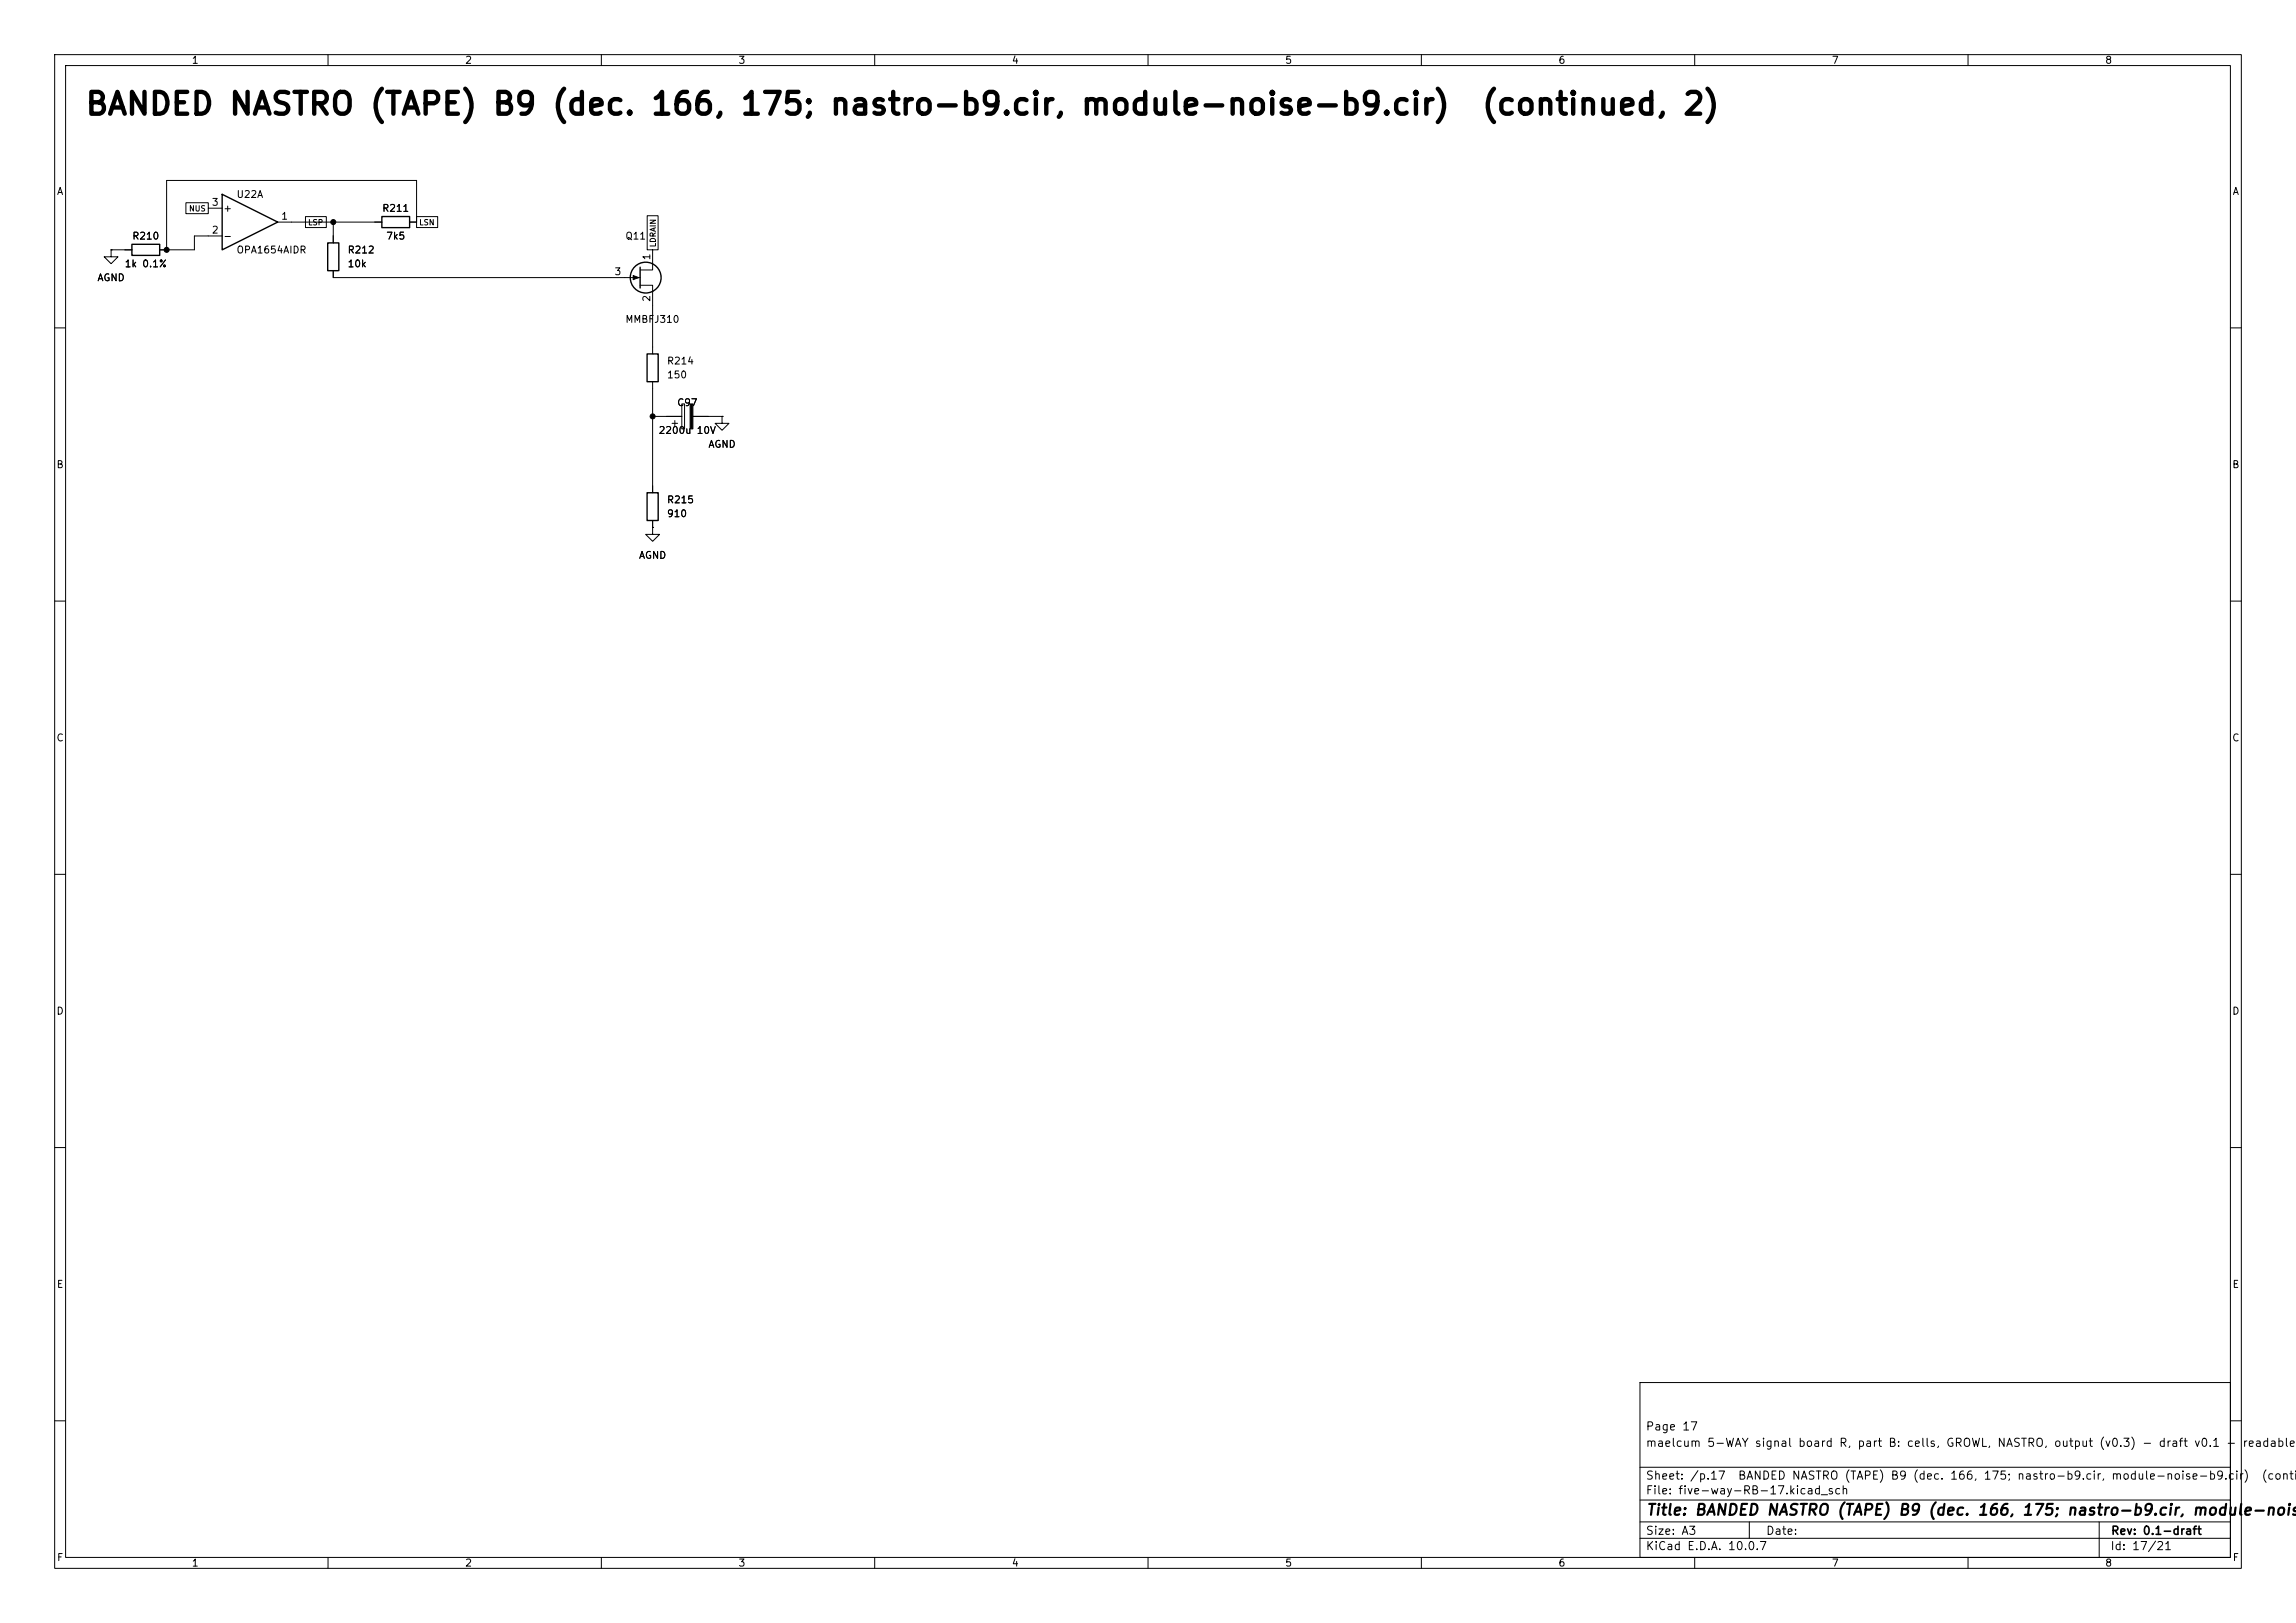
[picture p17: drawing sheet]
<svg xmlns="http://www.w3.org/2000/svg" width="420mm" height="297mm" viewBox="0 0 420 297" stroke-linecap="round" stroke-linejoin="round" font-family="sans-serif">
<defs><g id="words">
<g font-size="4">
<text x="15.4" y="22">BANDED NASTRO (TAPE) B9 (dec. 166, 175; nastro-b9.cir, module-noise-b9.cir)</text>
<text x="270.8" y="22">(continued, 2)</text>
</g>
<text font-size="2" x="301" y="277.8">Title: BANDED NASTRO (TAPE) B9 (dec. 166, 175; nastro-b9.cir, module-noise</text>
<g font-size="1.5">
<text x="300.9" y="262.1">Page 17</text>
<text x="300.9" y="265.1">maelcum 5-WAY signal board R, part B: cells, GROWL, NASTRO, output (v0.3) - draft v0.1 -</text>
<text x="410.1" y="265.1">readable s</text>
<text x="300.9" y="273.8">File: five-way-RB-17.kicad_sch</text>
<text x="300.9" y="271.1">Sheet: /p.17</text>
<text x="317.8" y="271.1">BANDED NASTRO (TAPE) B9 (dec. 166, 175; nastro-b9.cir, module-noise-b9.cir)</text>
<text x="413.6" y="271.1">(contin</text>
<text x="300.9" y="281.2">Size: A3</text>
<text x="322.9" y="281.2">Date:</text>
<text x="386" y="281.2">Rev: 0.1-draft</text>
<text x="300.9" y="284">KiCad E.D.A. 10.0.7</text>
<text x="385.9" y="284">Id: 17/21</text>
</g>
<g font-size="1.3">
<text x="35" y="12">1</text>
<text x="85" y="12">2</text>
<text x="135" y="12">3</text>
<text x="185" y="12">4</text>
<text x="235" y="12">5</text>
<text x="285" y="12">6</text>
<text x="335" y="12">7</text>
<text x="385" y="12">8</text>
<text x="10.3" y="36">A</text>
<text x="408.3" y="36">A</text>
<text x="38.6" y="38">3</text>
<text x="40.7" y="39.1">+</text>
<text x="43.2" y="36.5">U22A</text>
<text x="51.3" y="40.5">1</text>
<text x="69.8" y="39.1">R211</text>
<text x="24.1" y="44.1">R210</text>
<text x="38.6" y="43">2</text>
<text x="40.7" y="44.1">-</text>
<text x="43.2" y="46.7">OPA1654AIDR</text>
<text x="63.5" y="46.7">R212</text>
<text x="70.5" y="44.1">7k5</text>
<text x="114.3" y="44.1">Q11</text>
<text x="119.2" y="47.7" transform="rotate(-90 119.2 47.7)">1</text>
<text x="17.7" y="51.8">AGND</text>
<text x="22.7" y="49.2">1k 0.1%</text>
<text x="63.5" y="49.2">10k</text>
<text x="112.3" y="50.7">3</text>
<text x="114.3" y="59.4">MMBFJ310</text>
<text x="119.2" y="55.3" transform="rotate(-90 119.2 55.3)">2</text>
<text x="121.9" y="67">R214</text>
<text x="121.9" y="69.5">150</text>
<text x="123.8" y="74.6">C97</text>
<text x="120.4" y="79.7">2200u 10V</text>
<text x="129.5" y="82.2">AGND</text>
<text x="10.2" y="86">B</text>
<text x="408.2" y="86">B</text>
<text x="121.9" y="92.4">R215</text>
<text x="121.9" y="94.9">910</text>
<text x="116.8" y="102.6">AGND</text>
<text x="10.2" y="136">C</text>
<text x="408.2" y="136">C</text>
<text x="10.2" y="186">D</text>
<text x="408.2" y="186">D</text>
<text x="10.3" y="236">E</text>
<text x="408.3" y="236">E</text>
<text x="10.3" y="286">F</text>
<text x="35" y="287">1</text>
<text x="85" y="287">2</text>
<text x="135" y="287">3</text>
<text x="185" y="287">4</text>
<text x="235" y="287">5</text>
<text x="285" y="287">6</text>
<text x="335" y="287">7</text>
<text x="385" y="287">8</text>
<text x="408.3" y="286">F</text>
</g>
<g font-size="1">
<text x="34.5" y="38.9">NUS</text>
<text x="56.3" y="41.5">LSP</text>
<text x="76.6" y="41.5">LSN</text>
<text x="120.2" y="45.3" transform="rotate(-90 120.2 45.3)">LDRAIN</text>
</g>
</g></defs>
<g fill="none" stroke="#000" stroke-width=".18">
<path d="M10 10h400v277h-400zM12 12h396v273h-396zM60 10v2M110 10v2M160 10v2M210 10v2M260 10v2M310 10v2M360 10v2M34 37.1h4.1v2h-4.1zM38.1 38.1h2.5M55.9 39.6h3.8v2h-3.8z"/>
<path d="M76.2 39.6h3.9v2h-3.9zM118.4 39.5h2v6.2h-2zM20.3 45.7v1.3h1.3l-1.3 1.3-1.3-1.3h1.3M20.3 45.7h.1M20.3 45.7h3.8M40.6 43.2h-5v2.5h-6.4M50.8 40.6h19M61 49.5v1.3h56.1M61 40.6v3.9M74.9 40.6h1.3M76.2 40.6v-7.6h-45.7v12.7M117.1 52.2h2.3v12.6"/>
<path d="M119.4 45.7v3.7h-2.3M10 60h2M119.4 69.9v20.3M119.4 76.2h5.3M122.9 77.5h1.1M123.4 77v1M124.7 73.9h.5v4.6h-.5zM126.7 76.2h5.4M132.1 76.2v1.3h1.2l-1.2 1.2-1.3-1.2h1.3M132.1 76.2h.1M408 60h2M119.4 96.5v1.3h1.2l-1.2 1.3-1.3-1.3h1.3"/>
<path d="M119.4 96.5h.1M119.4 95.3v1.2M10 110h2M408 110h2M10 160h2M408 160h2M10 210h2M408 210h2M300 253h108v32h-108zM10 260h2M300 278.5h108M300 274.5h108"/>
<path d="M300 268.5h108M320 278.5v3M384 278.5v6.5M408 260h2M60 285v2M110 285v2M160 285v2M210 285v2M260 285v2M300 281.5h108M310 285v2M360 285v2"/>
</g>
<g fill="none" stroke="#000" stroke-width=".25">
<path d="M40.6 35.6l10.2 5-10.2 5.1zM69.8 39.6h5.1v2.1h-5.1zM24.1 44.7h5.1v2h-5.1zM59.9 44.5h2.1v5h-2.1zM117.1 48.9v3.8M118.4 64.8h2v5.1h-2zM118.4 90.2h2v5.1h-2z"/>
<circle cx="118.1" cy="50.8" r="2.82"/>
</g>
<g fill="#000" stroke="#000" stroke-width=".18">
<path d="M115.8 50.4l1 .4-1 .4zM126.2 73.9h.5v4.6h-.5z"/>
<circle cx="30.5" cy="45.7" r=".46"/>
<circle cx="61" cy="40.6" r=".46"/>
<circle cx="119.4" cy="76.2" r=".46"/>
</g>
<use href="#words"/>
</svg>
